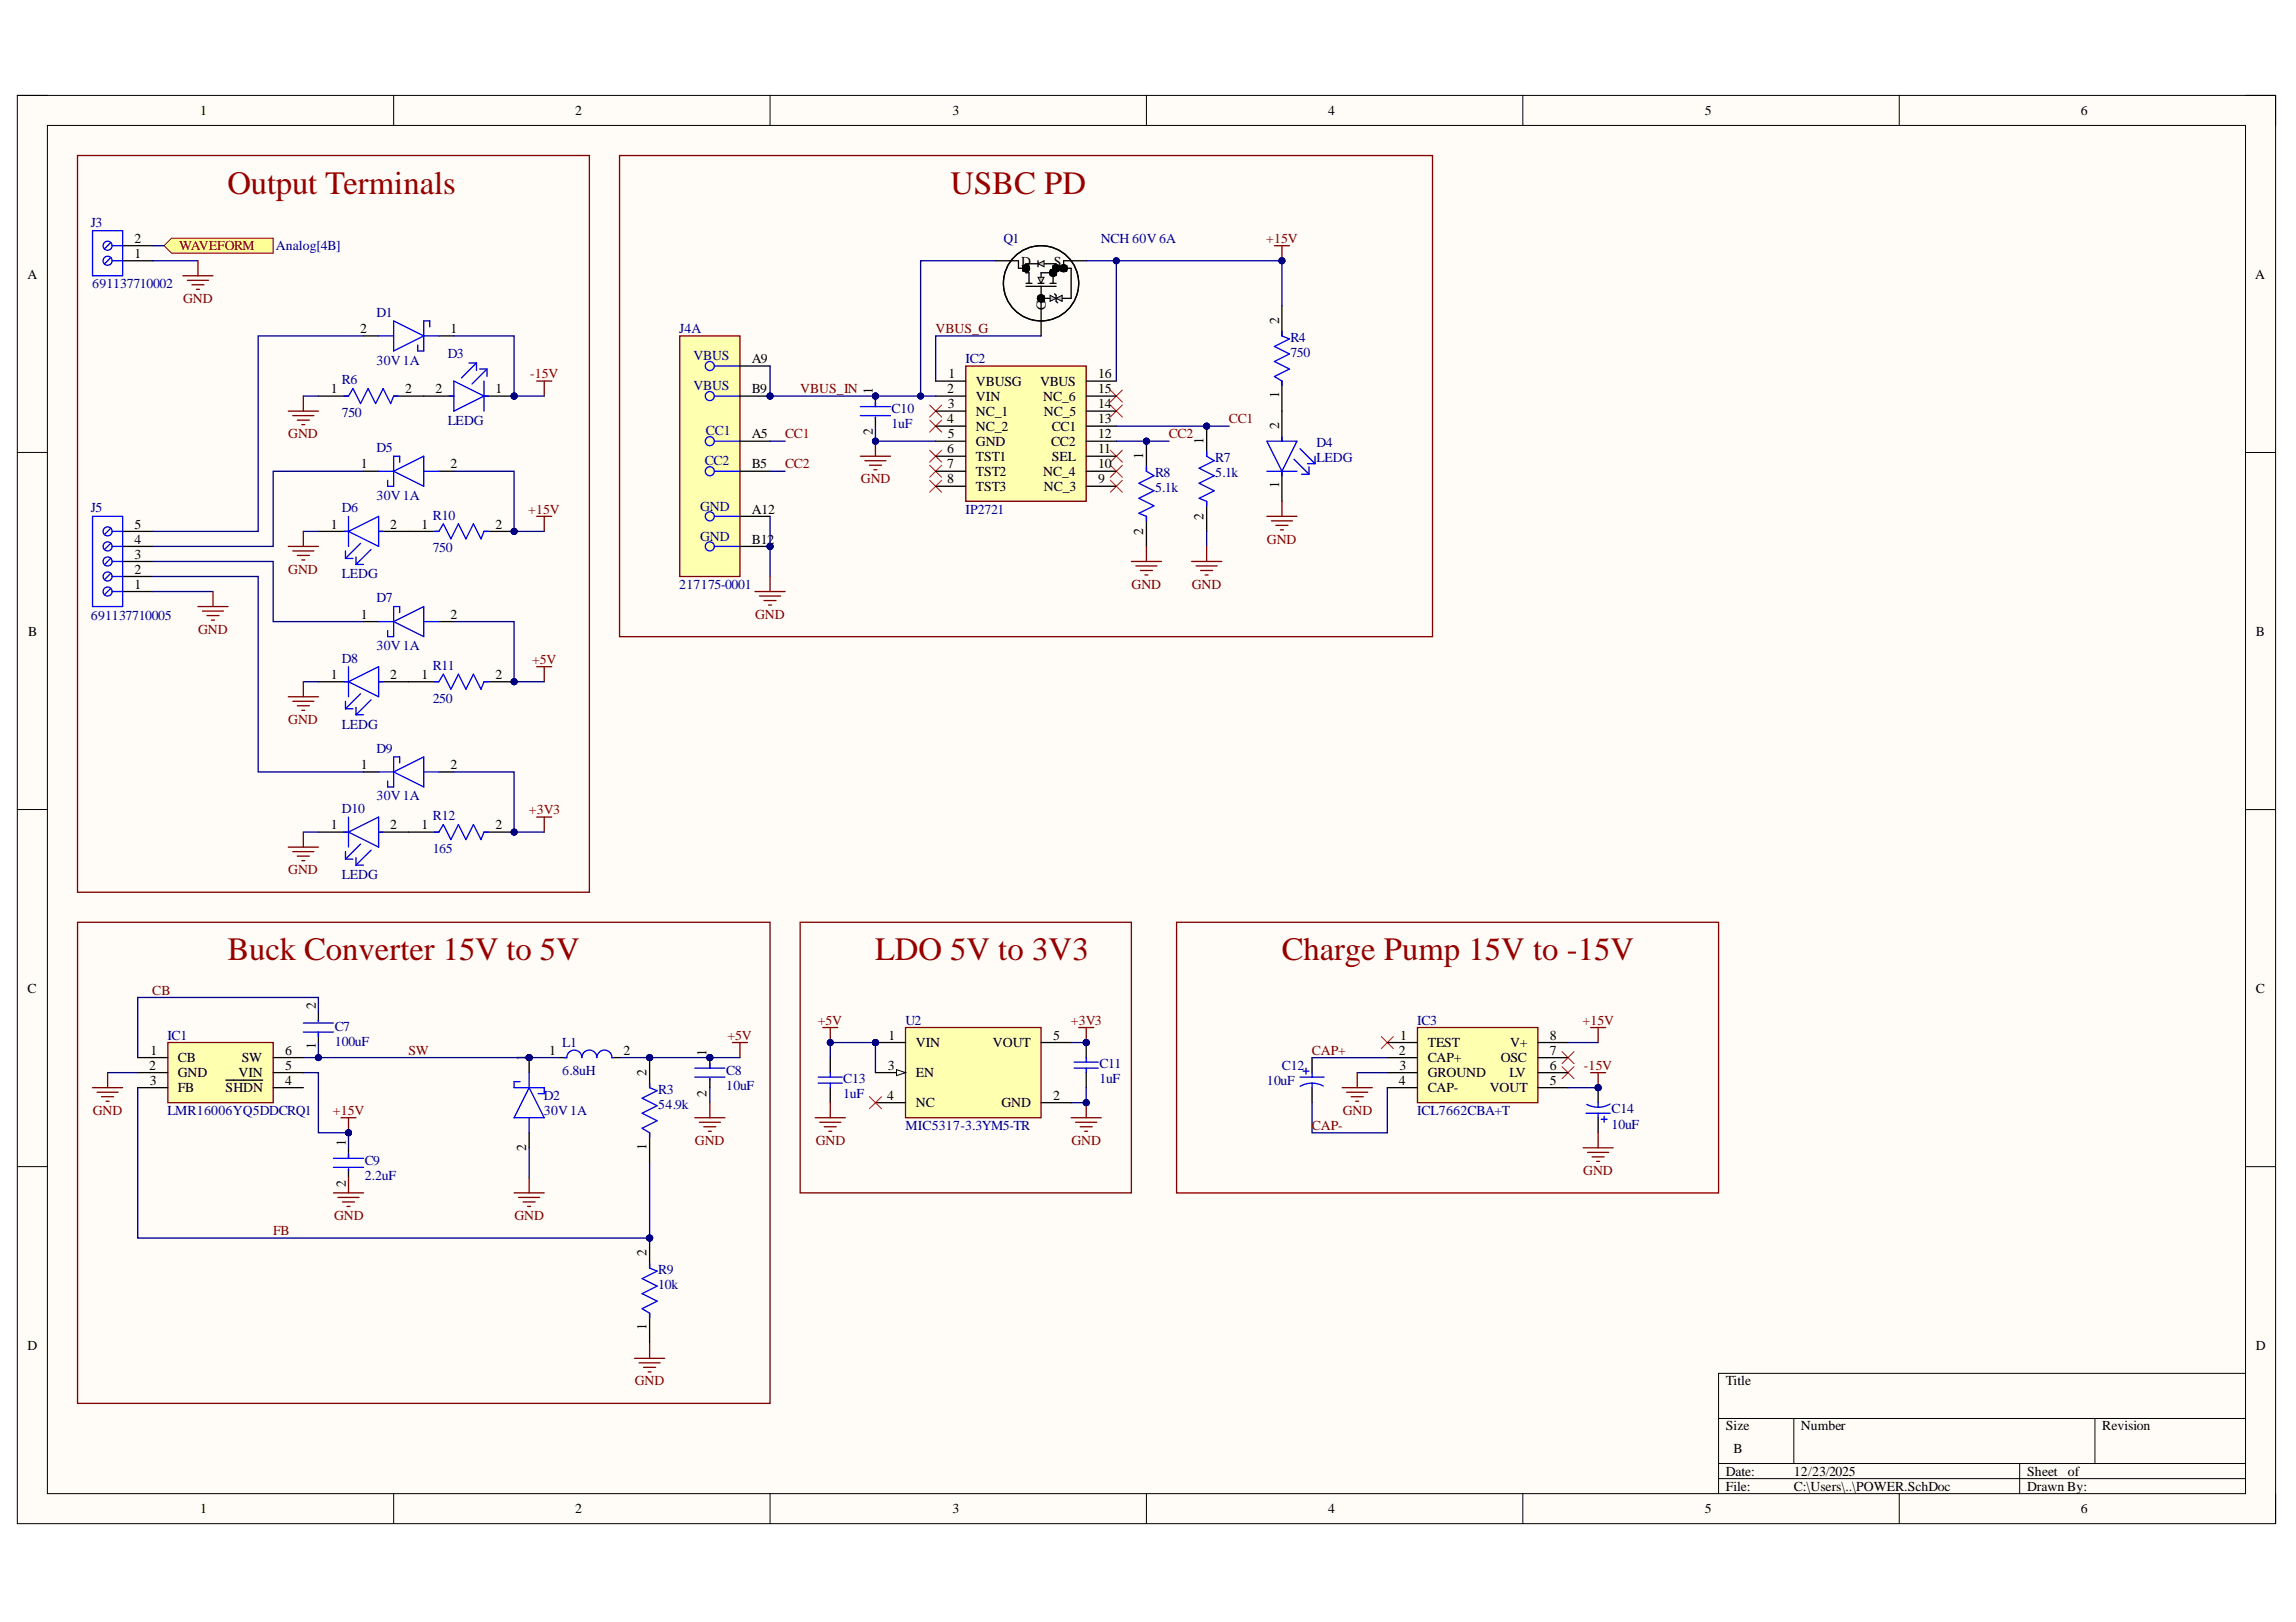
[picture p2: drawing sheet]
<svg xmlns="http://www.w3.org/2000/svg" width="297mm" height="210mm" viewBox="0 0 297 210" stroke-linecap="round" stroke-linejoin="round" font-family="sans-serif">
<defs><g id="words">
<g font-size="4.2" fill="#980000">
<text x="29.4" y="25.1">Output Terminals</text>
<text x="123" y="25.1">USBC PD</text>
<text x="29.4" y="124.3">Buck Converter 15V to 5V</text>
<text x="113.2" y="124.3">LDO 5V to 3V3</text>
<text x="165.8" y="124.3">Charge Pump 15V to -15V</text>
</g>
<g font-size="1.8">
<text x="25.9" y="14.9">1</text>
<text x="74.4" y="14.9">2</text>
<text x="123.2" y="14.9">3</text>
<text x="171.8" y="14.9">4</text>
<text x="220.6" y="14.9">5</text>
<text x="269.2" y="14.9">6</text>
<text x="17.4" y="33.4">1</text>
<text x="17.4" y="31.4">2</text>
<text x="132.1" y="34.4">D</text>
<text x="136.3" y="34.4">S</text>
<text x="3.6" y="36.1">A</text>
<text x="135.3" y="40.1" transform="rotate(-90 135.3 40.1)">G</text>
<text x="165.5" y="41.9" transform="rotate(-90 165.5 41.9)">2</text>
<text x="291.8" y="36.1">A</text>
<text x="46.6" y="43.1">2</text>
<text x="58.3" y="43.1">1</text>
<text x="97.3" y="47">A9</text>
<text x="42.8" y="50.9">1</text>
<text x="52.4" y="50.9">2</text>
<text x="56.3" y="50.9">2</text>
<text x="64.1" y="50.9">1</text>
<text x="97.3" y="50.9">B9</text>
<text x="112.9" y="51" transform="rotate(-90 112.9 51)">1</text>
<text x="122.5" y="50.9">2</text>
<text x="122.6" y="52.8">3</text>
<text x="122.7" y="48.9">1</text>
<text x="126.3" y="49.9">VBUSG</text>
<text x="126.3" y="51.9">VIN</text>
<text x="126.3" y="53.8">NC_1</text>
<text x="134.6" y="49.9">VBUS</text>
<text x="135" y="51.9">NC_6</text>
<text x="135.1" y="53.8">NC_5</text>
<text x="142.1" y="48.9">16</text>
<text x="142.1" y="50.9">15</text>
<text x="142.1" y="52.8">14</text>
<text x="165.5" y="51.5" transform="rotate(-90 165.5 51.5)">1</text>
<text x="97.3" y="56.7">A5</text>
<text x="112.9" y="56.4" transform="rotate(-90 112.9 56.4)">2</text>
<text x="122.5" y="54.7">4</text>
<text x="122.5" y="58.6">6</text>
<text x="122.6" y="56.7">5</text>
<text x="126.3" y="55.8">NC_2</text>
<text x="126.3" y="57.7">GND</text>
<text x="126.3" y="59.6">TST1</text>
<text x="136" y="57.7">CC2</text>
<text x="136.1" y="55.8">CC1</text>
<text x="136.1" y="59.6">SEL</text>
<text x="142.1" y="54.7">13</text>
<text x="142.1" y="56.7">12</text>
<text x="142.1" y="58.6">11</text>
<text x="147.9" y="59.4" transform="rotate(-90 147.9 59.4)">1</text>
<text x="155.7" y="57.4" transform="rotate(-90 155.7 57.4)">1</text>
<text x="165.5" y="55.5" transform="rotate(-90 165.5 55.5)">2</text>
<text x="46.7" y="60.6">1</text>
<text x="58.3" y="60.6">2</text>
<text x="97.3" y="60.6">B5</text>
<text x="122.5" y="60.6">7</text>
<text x="122.5" y="62.5">8</text>
<text x="126.3" y="61.6">TST2</text>
<text x="126.3" y="63.5">TST3</text>
<text x="135" y="61.6">NC_4</text>
<text x="135.1" y="63.5">NC_3</text>
<text x="142.1" y="60.6">10</text>
<text x="142.1" y="62.5">9</text>
<text x="165.5" y="63.2" transform="rotate(-90 165.5 63.2)">1</text>
<text x="17.4" y="70.4">4</text>
<text x="17.4" y="68.4">5</text>
<text x="42.8" y="68.4">1</text>
<text x="50.5" y="68.4">2</text>
<text x="54.5" y="68.4">1</text>
<text x="64.1" y="68.4">2</text>
<text x="97.3" y="66.5">A12</text>
<text x="97.3" y="70.4">B12</text>
<text x="147.9" y="69.2" transform="rotate(-90 147.9 69.2)">2</text>
<text x="155.7" y="67.2" transform="rotate(-90 155.7 67.2)">2</text>
<text x="17.4" y="76.2">1</text>
<text x="17.4" y="74.3">2</text>
<text x="17.4" y="72.3">3</text>
<text x="3.6" y="82.3">B</text>
<text x="46.7" y="80.1">1</text>
<text x="58.3" y="80.1">2</text>
<text x="291.9" y="82.3">B</text>
<text x="42.8" y="87.9">1</text>
<text x="50.5" y="87.9">2</text>
<text x="54.5" y="87.9">1</text>
<text x="64.1" y="87.9">2</text>
<text x="46.7" y="99.5">1</text>
<text x="58.3" y="99.5">2</text>
<text x="42.8" y="107.3">1</text>
<text x="50.5" y="107.3">2</text>
<text x="54.5" y="107.3">1</text>
<text x="64.1" y="107.3">2</text>
<text x="3.6" y="128.5">C</text>
<text x="40.8" y="130.6" transform="rotate(-90 40.8 130.6)">2</text>
<text x="291.9" y="128.5">C</text>
<text x="19.5" y="136.5">1</text>
<text x="23" y="137.5">CB</text>
<text x="31.3" y="137.5">SW</text>
<text x="36.9" y="136.5">6</text>
<text x="40.8" y="135.8" transform="rotate(-90 40.8 135.8)">1</text>
<text x="68.1" y="137.3" transform="rotate(-90 68.1 137.3)">1</text>
<text x="71" y="136.5">1</text>
<text x="80.7" y="136.5">2</text>
<text x="91.4" y="136.7" transform="rotate(-90 91.4 136.7)">1</text>
<text x="114.9" y="134.6">1</text>
<text x="118.5" y="135.5">VIN</text>
<text x="128.5" y="135.5">VOUT</text>
<text x="136.2" y="134.6">5</text>
<text x="181" y="136.5">2</text>
<text x="181.1" y="134.6">1</text>
<text x="184.7" y="135.5">TEST</text>
<text x="184.7" y="137.5">CAP+</text>
<text x="194.2" y="137.5">OSC</text>
<text x="195.4" y="135.5">V+</text>
<text x="200.5" y="134.6">8</text>
<text x="200.5" y="136.5">7</text>
<text x="19.3" y="138.5">2</text>
<text x="19.4" y="140.4">3</text>
<text x="23" y="139.4">GND</text>
<text x="23" y="141.3">FB</text>
<text x="29.2" y="141.3">SHDN</text>
<text x="30.9" y="139.4">VIN</text>
<text x="36.9" y="138.5">5</text>
<text x="36.9" y="140.4">4</text>
<text x="83.6" y="139.2" transform="rotate(-90 83.6 139.2)">2</text>
<text x="91.4" y="141.9" transform="rotate(-90 91.4 141.9)">2</text>
<text x="114.8" y="142.4">4</text>
<text x="114.8" y="138.5">3</text>
<text x="118.5" y="139.4">EN</text>
<text x="118.5" y="143.3">NC</text>
<text x="129.6" y="143.3">GND</text>
<text x="136.2" y="142.4">2</text>
<text x="181" y="140.4">4</text>
<text x="181.1" y="138.5">3</text>
<text x="184.7" y="139.4">GROUND</text>
<text x="184.7" y="141.3">CAP-</text>
<text x="192.7" y="141.3">VOUT</text>
<text x="195.3" y="139.4">LV</text>
<text x="200.5" y="138.5">6</text>
<text x="200.5" y="140.4">5</text>
<text x="44.7" y="148.3" transform="rotate(-90 44.7 148.3)">1</text>
<text x="68.1" y="148.9" transform="rotate(-90 68.1 148.9)">2</text>
<text x="83.6" y="148.8" transform="rotate(-90 83.6 148.8)">1</text>
<text x="44.7" y="153.6" transform="rotate(-90 44.7 153.6)">2</text>
<text x="83.6" y="162.5" transform="rotate(-90 83.6 162.5)">2</text>
<text x="83.6" y="172.2" transform="rotate(-90 83.6 172.2)">1</text>
<text x="3.6" y="174.7">D</text>
<text x="223.3" y="179.3">Title</text>
<text x="291.9" y="174.7">D</text>
<text x="223.3" y="185.1">Size</text>
<text x="233" y="185.1">Number</text>
<text x="272" y="185.1">Revision</text>
<text x="223.3" y="191">Date:</text>
<text x="224.3" y="188.1">B</text>
<text x="232.1" y="191">12/23/2025</text>
<text x="262.3" y="191">Sheet</text>
<text x="267.5" y="191">of</text>
<text x="25.9" y="195.8">1</text>
<text x="74.4" y="195.8">2</text>
<text x="123.2" y="195.8">3</text>
<text x="171.8" y="195.8">4</text>
<text x="220.6" y="195.8">5</text>
<text x="223.3" y="193">File:</text>
<text x="232.1" y="193">C:\Users\..\POWER.SchDoc</text>
<text x="262.3" y="193">Drawn By:</text>
<text x="269.2" y="195.8">6</text>
</g>
<g font-size="1.8" fill="#000080">
<text x="11.8" y="29.3">J3</text>
<text x="35.7" y="32.4">Analog[4B]</text>
<text x="129.8" y="31.4">Q1</text>
<text x="142.4" y="31.4">NCH 60V 6A</text>
<text x="11.9" y="37.3">691137710002</text>
<text x="48.7" y="41">D1</text>
<text x="48.7" y="47.2">30V1A</text>
<text x="57.9" y="46.4">D3</text>
<text x="87.9" y="43.1">J4A</text>
<text x="89.7" y="46.6">VBUS</text>
<text x="124.9" y="47">IC2</text>
<text x="166.9" y="44.3">R4</text>
<text x="166.9" y="46.2">750</text>
<text x="44.2" y="49.7">R6</text>
<text x="44.2" y="54">750</text>
<text x="89.7" y="50.5">VBUS</text>
<text x="115.4" y="53.4">C10</text>
<text x="48.7" y="58.5">D5</text>
<text x="57.9" y="55">LEDG</text>
<text x="91.3" y="56.4">CC1</text>
<text x="115.4" y="55.3">1uF</text>
<text x="157.2" y="59.8">R7</text>
<text x="170.3" y="57.9">D4</text>
<text x="170.3" y="59.8">LEDG</text>
<text x="48.7" y="64.7">30V1A</text>
<text x="91.2" y="60.2">CC2</text>
<text x="149.4" y="61.8">R8</text>
<text x="149.4" y="63.7">5.1k</text>
<text x="157.2" y="61.8">5.1k</text>
<text x="11.8" y="66.2">J5</text>
<text x="44.2" y="66.2">D6</text>
<text x="56" y="67.2">R10</text>
<text x="56" y="71.5">750</text>
<text x="90.6" y="66.1">GND</text>
<text x="90.6" y="70">GND</text>
<text x="124.9" y="66.5">IP2721</text>
<text x="44.2" y="74.9">LEDG</text>
<text x="48.7" y="77.9">D7</text>
<text x="87.9" y="76.2">217175-0001</text>
<text x="11.8" y="80.3">691137710005</text>
<text x="44.2" y="85.7">D8</text>
<text x="48.7" y="84.1">30V1A</text>
<text x="56" y="86.7">R11</text>
<text x="44.2" y="94.3">LEDG</text>
<text x="56" y="91">250</text>
<text x="48.7" y="97.4">D9</text>
<text x="44.2" y="105.2">D10</text>
<text x="48.7" y="103.6">30V1A</text>
<text x="56" y="106.1">R12</text>
<text x="44.2" y="113.7">LEDG</text>
<text x="56" y="110.4">165</text>
<text x="21.6" y="134.6">IC1</text>
<text x="43.3" y="133.4">C7</text>
<text x="43.3" y="135.3">100uF</text>
<text x="72.7" y="135.5">L1</text>
<text x="117.1" y="132.6">U2</text>
<text x="183.3" y="132.6">IC3</text>
<text x="70.4" y="142.4">D2</text>
<text x="72.7" y="139.1">6.8uH</text>
<text x="85.2" y="141.6">R3</text>
<text x="85.2" y="143.5">54.9k</text>
<text x="94" y="139.1">C8</text>
<text x="94" y="141">10uF</text>
<text x="109.1" y="140.2">C13</text>
<text x="109.1" y="142.1">1uF</text>
<text x="142.2" y="138.2">C11</text>
<text x="142.2" y="140.2">1uF</text>
<text x="163.9" y="140.4">10uF</text>
<text x="165.8" y="138.5">C12</text>
<text x="21.6" y="144.3">LMR16006YQ5DDCRQ1</text>
<text x="70.4" y="144.3">30V1A</text>
<text x="117.1" y="146.2">MIC5317-3.3YM5-TR</text>
<text x="183.3" y="144.3">ICL7662CBA+T</text>
<text x="208.5" y="144">C14</text>
<text x="208.5" y="146.1">10uF</text>
<text x="47.2" y="150.7">C9</text>
<text x="47.2" y="152.7">2.2uF</text>
<text x="85.2" y="164.9">R9</text>
<text x="85.2" y="166.8">10k</text>
</g>
<g font-size="1.8" fill="#800000">
<text x="23.2" y="32.4">WAVEFORM</text>
<text x="163.8" y="31.4">+15V</text>
<text x="23.7" y="39.2">GND</text>
<text x="121" y="43.1">VBUS_G</text>
<text x="68.6" y="48.9">-15V</text>
<text x="103.5" y="50.9">VBUS_IN</text>
<text x="37.3" y="56.7">GND</text>
<text x="101.6" y="56.7">CC1</text>
<text x="151.2" y="56.7">CC2</text>
<text x="159" y="54.7">CC1</text>
<text x="101.6" y="60.6">CC2</text>
<text x="111.4" y="62.5">GND</text>
<text x="68.3" y="66.5">+15V</text>
<text x="163.9" y="70.4">GND</text>
<text x="37.3" y="74.3">GND</text>
<text x="146.4" y="76.2">GND</text>
<text x="154.2" y="76.2">GND</text>
<text x="25.6" y="82">GND</text>
<text x="97.7" y="80.1">GND</text>
<text x="68.8" y="85.9">+5V</text>
<text x="37.3" y="93.7">GND</text>
<text x="68.4" y="105.3">+3V3</text>
<text x="37.3" y="113.1">GND</text>
<text x="19.7" y="128.7">CB</text>
<text x="52.9" y="136.5">SW</text>
<text x="94.1" y="134.6">+5V</text>
<text x="105.8" y="132.6">+5V</text>
<text x="138.5" y="132.6">+3V3</text>
<text x="169.7" y="136.5">CAP+</text>
<text x="204.7" y="132.6">+15V</text>
<text x="204.9" y="138.5">-15V</text>
<text x="12" y="144.3">GND</text>
<text x="43" y="144.3">+15V</text>
<text x="89.9" y="148.2">GND</text>
<text x="105.5" y="148.2">GND</text>
<text x="138.6" y="148.2">GND</text>
<text x="169.7" y="146.2">CAP-</text>
<text x="173.7" y="144.3">GND</text>
<text x="204.8" y="152.1">GND</text>
<text x="35.4" y="159.8">FB</text>
<text x="43.2" y="157.9">GND</text>
<text x="66.6" y="157.9">GND</text>
<text x="82.1" y="179.3">GND</text>
</g>
</g></defs>
<path d="M2.2 12.3h292.2v184.9h-292.2z" fill-rule="evenodd" fill="#fffcf8"/>
<path d="M2.2 12.3h292.2v184.9h-292.2z" fill="none" stroke="#000" stroke-width=".13"/>
<path d="M6.1 16.2h284.4v177.1h-284.4z" fill-rule="evenodd" fill="#fffcf8"/>
<g fill="none" stroke="#000" stroke-width=".13">
<path d="M2.2 12.3h3.9M6.1 16.2h284.4v177.1h-284.4zM50.9 12.3v3.9M99.6 12.3v3.9M148.3 12.3v3.9M197 12.3v3.9M245.7 12.3v3.9M290.5 12.3h3.9v3.9M2.2 58.6h3.9M290.5 58.6h3.9M2.2 104.8h3.9M290.5 104.8h3.9"/>
<path d="M2.2 151h3.9M290.5 151h3.9M290.5 177.7h-68.2v15.6M50.9 193.3v3.9M99.6 193.3v3.9M148.3 193.3v3.9M197 193.3v3.9M222.3 183.6h68.2M222.3 189.4h68.2M222.3 191.3h68.2M232.1 183.6v5.8M245.7 193.3v3.9"/>
<path d="M261.3 189.4v3.9M271 183.6v5.8M294.4 193.3v3.9"/>
</g>
<path d="M205.8 138.8h1.9M206.8 138.8v2" fill="none" stroke="#800000" stroke-width=".17"/>
<circle cx="206.8" cy="140.8" r=".39" fill="#000080"/>
<circle cx="206.8" cy="140.8" r=".39" fill="none" stroke="#000080" stroke-width=".13"/>
<path d="M205.8 133h1.9M206.8 133v1.9" fill="none" stroke="#800000" stroke-width=".17"/>
<path d="M15.9 33.7h3.9M15.9 31.8h3.9" fill="none" stroke="#000" stroke-width=".17"/>
<g fill="none" stroke="#00f" stroke-width=".17">
<path d="M12 29.9h3.9v5.8h-3.9zM14.3 33.3l-.8 .9M14.3 31.4l-.8 .8M14.5 33.7h1.4M14.5 31.8h1.4"/>
<circle cx="13.9" cy="33.7" r=".58"/>
<circle cx="13.9" cy="31.8" r=".59"/>
</g>
<path d="M21.2 31.8l1-1h13.1v2h-13.1z" fill-rule="evenodd" fill="#ffff80"/>
<path d="M21.2 31.8l1-1h13.1v2h-13.1z" fill="none" stroke="#800000" stroke-width=".13"/>
<path d="M164.9 31.8h1.9M165.8 31.8v1.9" fill="none" stroke="#800000" stroke-width=".17"/>
<circle cx="165.8" cy="33.7" r=".39" fill="#000080"/>
<circle cx="165.8" cy="33.7" r=".39" fill="none" stroke="#000080" stroke-width=".13"/>
<g fill="none" stroke="#f00" stroke-width=".13">
<path d="M120.3 52.4l1.5 1.6M120.3 54.4l1.5 1.5M120.3 58.3l1.5 1.5M121.8 52.4l-1.5 1.6M121.8 54.4l-1.5 1.5M121.8 58.3l-1.5 1.5M143.6 58.3l1.6 1.5M143.6 52.4l1.6 1.6M143.6 50.5l1.6 1.5M145.2 58.3l-1.6 1.5M145.2 52.4l-1.6 1.6M145.2 50.5l-1.6 1.5"/>
<path d="M120.3 60.2l1.5 1.6M120.3 62.2l1.5 1.5M121.8 60.2l-1.5 1.6M121.8 62.2l-1.5 1.5M143.6 62.2l1.6 1.5M143.6 60.2l1.6 1.6M145.2 62.2l-1.6 1.5M145.2 60.2l-1.6 1.6"/>
</g>
<path d="M165.8 39.6v3.9M165.8 49.3v3.9" fill="none" stroke="#000" stroke-width=".17"/>
<path d="M165.8 42.9v.6l1 .4-1.9 .9 1.9 1-1.9 1 1.9 1-1.9 .9 .9 .6v.6" fill="none" stroke="#00f" stroke-width=".17"/>
<circle cx="99.6" cy="51.3" r=".39" fill="#000080"/>
<circle cx="99.6" cy="51.3" r=".39" fill="none" stroke="#000080" stroke-width=".13"/>
<circle cx="99.6" cy="70.7" r=".39" fill="#000080"/>
<circle cx="99.6" cy="70.7" r=".39" fill="none" stroke="#000080" stroke-width=".13"/>
<path d="M87.9 43.5h7.8v31.1h-7.8z" fill-rule="evenodd" fill="#ffffb0"/>
<path d="M87.9 43.5h7.8v31.1h-7.8z" fill="none" stroke="#800000" stroke-width=".17"/>
<g fill="none" stroke="#00f" stroke-width=".17">
<path d="M92.4 57.1h3.3M92.4 47.4h3.3M92.4 51.3h3.3M92.4 66.8h3.3M92.4 61h3.3M92.4 70.7h3.3"/>
<circle cx="91.8" cy="57.1" r=".58"/>
<circle cx="91.8" cy="51.3" r=".59"/>
<circle cx="91.8" cy="47.4" r=".59"/>
<circle cx="91.8" cy="61" r=".58"/>
<circle cx="91.8" cy="70.7" r=".59"/>
<circle cx="91.8" cy="66.8" r=".59"/>
</g>
<path d="M95.7 57.1h3.9M95.7 47.4h3.9M95.7 51.3h3.9M95.7 66.8h3.9M95.7 61h3.9" fill="none" stroke="#000" stroke-width=".17"/>
<circle cx="99.6" cy="51.3" r=".39" fill="#000080"/>
<circle cx="99.6" cy="51.3" r=".39" fill="none" stroke="#000080" stroke-width=".13"/>
<path d="M95.7 70.7h3.9" fill="none" stroke="#000" stroke-width=".17"/>
<circle cx="99.6" cy="70.7" r=".39" fill="#000080"/>
<circle cx="99.6" cy="70.7" r=".39" fill="none" stroke="#000080" stroke-width=".13"/>
<path d="M15.9 76.6h3.9M15.9 74.6h3.9M15.9 72.7h3.9M15.9 70.7h3.9M15.9 68.8h3.9" fill="none" stroke="#000" stroke-width=".17"/>
<g fill="none" stroke="#00f" stroke-width=".17">
<path d="M12 66.8h3.9v11.7h-3.9zM14.3 76.1l-.8 .9M14.3 74.2l-.8 .8M14.3 72.2l-.8 .9M14.3 70.3l-.8 .8M14.3 68.4l-.8 .8M14.5 76.6h1.4M14.5 74.6h1.4M14.5 72.7h1.4M14.5 70.7h1.4M14.5 68.8h1.4"/>
<circle cx="13.9" cy="72.7" r=".58"/>
<circle cx="13.9" cy="76.5" r=".58"/>
<circle cx="13.9" cy="68.8" r=".58"/>
<circle cx="13.9" cy="74.6" r=".59"/>
<circle cx="13.9" cy="70.7" r=".59"/>
</g>
<circle cx="113.3" cy="51.3" r=".39" fill="#000080"/>
<circle cx="113.3" cy="51.3" r=".39" fill="none" stroke="#000080" stroke-width=".13"/>
<path d="M113.3 51.3v1.3" fill="none" stroke="#000" stroke-width=".17"/>
<circle cx="113.3" cy="51.3" r=".39" fill="#000080"/>
<circle cx="113.3" cy="51.3" r=".39" fill="none" stroke="#000080" stroke-width=".13"/>
<path d="M113.3 54v1.1M165.8 53.2v3.9M165.8 61v3.9" fill="none" stroke="#000" stroke-width=".17"/>
<g fill="none" stroke="#00f" stroke-width=".17">
<path d="M111.3 52.6h3.9M111.3 53.8h3.9M113.3 52v.6M113.3 54v.2M163.9 57.1h3.9l-2 3.9zM165.8 56.5v.6M167.4 59.4l2 2M168.2 58.1l1.9 1.9M170.1 59v1M163.9 61h3.9M165.8 61v.6M168.4 61.4h1"/>
<path d="M169.2 60h.9M169.4 60.4v1"/>
</g>
<path d="M178.7 134.1l1.6 1.6M180.3 134.1l-1.6 1.6M202.1 136.1l1.5 1.5M202.1 138l1.5 1.6M203.6 136.1l-1.5 1.5M203.6 138l-1.5 1.6" fill="none" stroke="#f00" stroke-width=".13"/>
<circle cx="66.5" cy="51.3" r=".39" fill="#000080"/>
<circle cx="66.5" cy="51.3" r=".39" fill="none" stroke="#000080" stroke-width=".13"/>
<path d="M54.8 51.3h3.9M62.6 51.3h3.9" fill="none" stroke="#000" stroke-width=".17"/>
<circle cx="66.5" cy="51.3" r=".39" fill="#000080"/>
<circle cx="66.5" cy="51.3" r=".39" fill="none" stroke="#000080" stroke-width=".13"/>
<g fill="none" stroke="#00f" stroke-width=".17">
<path d="M44.5 51.3h.6l.6-1 .9 1.9 1-1.9 1 1.9 1-1.9 .9 1.9 .4-.9h.6M49 43.5h1.9M50.9 41.5l3.9 2-3.9 1.9zM51.7 59.8v-.8h-.8v3.9h-.7v-.7M54.8 43.5h2M55.6 42.3v-.8h-.8v3.9h-.8v-.8M58.1 51.3h.6M58.7 49.3l3.9 2-3.9 1.9zM60.7 47h.9M61.6 47l-1.9 1.9M61.6 47v.9M62 47.8h1"/>
<path d="M62.6 49.3v3.9M62.6 51.3h.6M63 47.8l-1.9 1.9M63 47.8v.9M44.5 68.8h.6M44.7 72.3h1M44.7 71.3v1M45.1 68.8l3.9-2v3.9zM45.1 66.8v3.9M46.1 73h.9M46.1 72.1v.9M46.6 70.3l-1.9 2"/>
<path d="M48 71.1l-1.9 1.9M49 68.8h.6M49 61h1.9M50.9 61l3.9-2v3.9zM51.7 79.3v-.8h-.8v3.9h-.7v-.8M54.8 61h2M44.5 88.2h.6M44.7 90.8v.9M44.7 91.7h1M45.1 88.2l3.9-1.9v3.9zM45.1 86.3v3.9M46.1 91.5v1"/>
<path d="M46.1 92.5h.9M46.6 89.8l-1.9 1.9M48 90.6l-1.9 1.9M49 88.2h.6M49 80.4h1.9M49 99.9h1.9M50.9 80.4l3.9-1.9v3.9zM50.9 99.9l3.9-1.9v3.8zM51.7 98.7v-.7h-.8v3.8h-.7v-.7M54.8 80.4h2M54.8 99.9h2M44.5 107.7h.6"/>
<path d="M44.7 110.2v1M44.7 111.2h1M45.1 107.7l3.9-2v3.9zM45.1 105.7v3.9M46.1 111v1M46.1 112h.9M46.6 109.2l-1.9 2M48 110l-1.9 2M49 107.7h.6"/>
</g>
<g fill="none" stroke="#000" stroke-width=".17">
<path d="M41.2 51.3h3.9M47 43.5h2M50.9 51.3h3.9M56.8 43.5h1.9M41.2 68.8h3.9M47 61h2M49 68.8h3.9M56.8 61h1.9M41.2 88.2h3.9M47 80.4h2M47 99.9h2M49 88.2h3.9"/>
<path d="M56.8 80.4h1.9M56.8 99.9h1.9M41.2 107.7h3.9M49 107.7h3.9"/>
</g>
<path d="M10 20.1h66.3v95.4h-66.3zM69.4 49.3h2M70.4 49.3v2M69.4 66.8h2M70.4 66.8v2M69.4 86.3h2M70.4 86.3v1.9M69.4 105.7h2M70.4 105.7v2" fill="none" stroke="#800000" stroke-width=".17"/>
<circle cx="66.5" cy="68.8" r=".39" fill="#000080"/>
<circle cx="66.5" cy="68.8" r=".39" fill="none" stroke="#000080" stroke-width=".13"/>
<path d="M52.9 68.8h3.9M62.6 68.8h3.9" fill="none" stroke="#000" stroke-width=".17"/>
<circle cx="66.5" cy="68.8" r=".39" fill="#000080"/>
<circle cx="66.5" cy="68.8" r=".39" fill="none" stroke="#000080" stroke-width=".13"/>
<path d="M56.2 68.8h.6l.6-1 .9 1.9 1-1.9 1 1.9 1-1.9 .9 1.9 .4-.9h.6" fill="none" stroke="#00f" stroke-width=".17"/>
<circle cx="66.5" cy="107.7" r=".39" fill="#000080"/>
<circle cx="66.5" cy="107.7" r=".39" fill="none" stroke="#000080" stroke-width=".13"/>
<path d="M52.9 107.7h3.9M62.6 107.7h3.9" fill="none" stroke="#000" stroke-width=".17"/>
<circle cx="66.5" cy="107.7" r=".39" fill="#000080"/>
<circle cx="66.5" cy="107.7" r=".39" fill="none" stroke="#000080" stroke-width=".13"/>
<path d="M56.2 107.7h.6l.6-1 .9 2 1-2 1 2 1-2 .9 2 .4-1h.6" fill="none" stroke="#00f" stroke-width=".17"/>
<path d="M80.2 20.1h105.1v62.3h-105.1z" fill="none" stroke="#800000" stroke-width=".17"/>
<path d="M21.7 134.9h13.6v7.8h-13.6z" fill-rule="evenodd" fill="#ffffb0"/>
<path d="M21.7 134.9h13.6v7.8h-13.6z" fill="none" stroke="#800000" stroke-width=".17"/>
<path d="M17.8 136.9h3.9M17.8 138.8h3.9M29.2 139.8h4.8M35.3 136.9h3.9M35.3 138.8h3.9M17.8 140.8h3.9M35.3 140.8h3.9" fill="none" stroke="#000" stroke-width=".17"/>
<circle cx="113.3" cy="134.9" r=".39" fill="#000080"/>
<circle cx="113.3" cy="134.9" r=".39" fill="none" stroke="#000080" stroke-width=".13"/>
<path d="M117.2 133h17.5v11.6h-17.5z" fill-rule="evenodd" fill="#ffffb0"/>
<path d="M117.2 133h17.5v11.6h-17.5z" fill="none" stroke="#800000" stroke-width=".17"/>
<path d="M113.3 134.9h3.9" fill="none" stroke="#000" stroke-width=".17"/>
<circle cx="113.3" cy="134.9" r=".39" fill="#000080"/>
<circle cx="113.3" cy="134.9" r=".39" fill="none" stroke="#000080" stroke-width=".13"/>
<path d="M113.3 138.8h3.9" fill="none" stroke="#000" stroke-width=".17"/>
<path d="M116 138.4l1.2 .4-1.2 .4z" fill="#f8fcff"/>
<path d="M116 138.4l1.2 .4-1.2 .4z" fill="none" stroke="#000" stroke-width=".13"/>
<path d="M134.7 134.9h3.9M113.3 142.7h3.9M134.7 142.7h3.9" fill="none" stroke="#000" stroke-width=".17"/>
<circle cx="68.5" cy="136.9" r=".39" fill="#000080"/>
<circle cx="68.5" cy="136.9" r=".39" fill="none" stroke="#000080" stroke-width=".13"/>
<path d="M68.5 136.9v1.9" fill="none" stroke="#000" stroke-width=".17"/>
<circle cx="68.5" cy="136.9" r=".39" fill="#000080"/>
<circle cx="68.5" cy="136.9" r=".39" fill="none" stroke="#000080" stroke-width=".13"/>
<path d="M68.5 146.6v1.9" fill="none" stroke="#000" stroke-width=".17"/>
<path d="M67.3 140h-.8v.8h3.9v.7h-.8M68.5 138.8v2M68.5 140.8l1.9 3.8h-3.9zM68.5 144.6v2" fill="none" stroke="#00f" stroke-width=".17"/>
<path d="M44.1 144.6h2M45.1 144.6v2" fill="none" stroke="#800000" stroke-width=".17"/>
<circle cx="45.1" cy="146.6" r=".39" fill="#000080"/>
<circle cx="45.1" cy="146.6" r=".39" fill="none" stroke="#000080" stroke-width=".13"/>
<path d="M45.1 148.5v1.4M45.1 151.3v1.1" fill="none" stroke="#000" stroke-width=".17"/>
<path d="M43.1 149.9h3.9M43.1 151.1h3.9M45.1 149.3v.6M45.1 151.3v.2" fill="none" stroke="#00f" stroke-width=".17"/>
<circle cx="84" cy="160.2" r=".39" fill="#000080"/>
<circle cx="84" cy="160.2" r=".39" fill="none" stroke="#000080" stroke-width=".13"/>
<path d="M84 160.2v3.9M84 169.9v3.9" fill="none" stroke="#000" stroke-width=".17"/>
<circle cx="84" cy="160.2" r=".39" fill="#000080"/>
<circle cx="84" cy="160.2" r=".39" fill="none" stroke="#000080" stroke-width=".13"/>
<path d="M39.2 133.6h3.9M39.2 132.4h3.9M41.2 132v.2M41.2 133.6v.5M84 163.5v.6l1 .4-1.9 1 1.9 .9-1.9 1 1.9 1-1.9 1 .9 .5v.6" fill="none" stroke="#00f" stroke-width=".17"/>
<path d="M41.2 131v1.2M41.2 133.6v1.3" fill="none" stroke="#000" stroke-width=".17"/>
<circle cx="91.8" cy="136.9" r=".39" fill="#000080"/>
<circle cx="91.8" cy="136.9" r=".39" fill="none" stroke="#000080" stroke-width=".13"/>
<path d="M91.8 136.9v1.3" fill="none" stroke="#000" stroke-width=".17"/>
<circle cx="91.8" cy="136.9" r=".39" fill="#000080"/>
<circle cx="91.8" cy="136.9" r=".39" fill="none" stroke="#000080" stroke-width=".13"/>
<path d="M91.8 139.6v1.2" fill="none" stroke="#000" stroke-width=".17"/>
<path d="M89.9 138.2h3.9M89.9 139.4h3.9M91.8 137.6v.6M91.8 139.6v.2" fill="none" stroke="#00f" stroke-width=".17"/>
<path d="M94.8 134.9h1.9M95.7 134.9v2" fill="none" stroke="#800000" stroke-width=".17"/>
<circle cx="84" cy="136.9" r=".39" fill="#000080"/>
<circle cx="84" cy="136.9" r=".39" fill="none" stroke="#000080" stroke-width=".13"/>
<path d="M84 136.9v3.9M84 146.6v3.9" fill="none" stroke="#000" stroke-width=".17"/>
<circle cx="84" cy="136.9" r=".39" fill="#000080"/>
<circle cx="84" cy="136.9" r=".39" fill="none" stroke="#000080" stroke-width=".13"/>
<path d="M84 140.2v.6l1 .3-1.9 1 1.9 1-1.9 1 1.9 .9-1.9 1 .9 .6v.6" fill="none" stroke="#00f" stroke-width=".17"/>
<circle cx="140.5" cy="134.9" r=".39" fill="#000080"/>
<circle cx="140.5" cy="134.9" r=".39" fill="none" stroke="#000080" stroke-width=".13"/>
<path d="M140.5 134.9v2M140.5 138.8v2" fill="none" stroke="#000" stroke-width=".17"/>
<circle cx="140.5" cy="134.9" r=".39" fill="#000080"/>
<circle cx="140.5" cy="134.9" r=".39" fill="none" stroke="#000080" stroke-width=".13"/>
<path d="M139 137.5h3.1M139 138.2h3.1M140.5 136.9v.6M140.5 138.2v.6" fill="none" stroke="#00f" stroke-width=".17"/>
<path d="M139.6 133h1.9M140.5 133v1.9" fill="none" stroke="#800000" stroke-width=".17"/>
<circle cx="140.5" cy="134.9" r=".39" fill="#000080"/>
<circle cx="140.5" cy="134.9" r=".39" fill="none" stroke="#000080" stroke-width=".13"/>
<path d="M107.4 136.9v1.9M107.4 140.8v1.9" fill="none" stroke="#000" stroke-width=".17"/>
<path d="M105.9 139.4h3.1M107.4 138.8v.6M105.9 140.2h3.1M107.4 140.2v.6" fill="none" stroke="#00f" stroke-width=".17"/>
<path d="M112.5 141.9l1.5 1.6M114 141.9l-1.5 1.6" fill="none" stroke="#f00" stroke-width=".13"/>
<path d="M106.4 133h2M107.4 133v1.9" fill="none" stroke="#800000" stroke-width=".17"/>
<circle cx="107.4" cy="134.9" r=".39" fill="#000080"/>
<circle cx="107.4" cy="134.9" r=".39" fill="none" stroke="#000080" stroke-width=".13"/>
<path d="M10 119.4h89.6v62.2h-89.6zM103.5 119.4h42.9v35h-42.9zM152.2 119.4h70.1v35h-70.1z" fill="none" stroke="#800000" stroke-width=".17"/>
<path d="M124.9 47.4h15.6v17.5h-15.6z" fill-rule="evenodd" fill="#ffffb0"/>
<path d="M124.9 47.4h15.6v17.5h-15.6z" fill="none" stroke="#800000" stroke-width=".17"/>
<g fill="none" stroke="#000" stroke-width=".17">
<path d="M121 49.3h3.9M121 51.3h3.9M121 53.2h3.9M121 55.1h3.9M121 57.1h3.9M121 59h3.9M140.5 49.3h3.9M140.5 51.3h3.9M140.5 53.2h3.9M140.5 55.1h3.9M140.5 57.1h3.9M140.5 59h3.9"/>
<path d="M121 61h3.9M121 62.9h3.9M140.5 61h3.9M140.5 62.9h3.9"/>
</g>
<path d="M183.4 133h15.6v9.7h-15.6z" fill-rule="evenodd" fill="#ffffb0"/>
<path d="M183.4 133h15.6v9.7h-15.6z" fill="none" stroke="#800000" stroke-width=".17"/>
<g fill="none" stroke="#000" stroke-width=".17">
<path d="M128.8 33.7h3v1h.9M132.7 37.1h3.9M132.7 36.7h.8M134.3 36.7h.8M134.3 34.1h-1.6v1.2h.4v1.4M134.3 33.7v.8M134.7 37.1v6.4M134.7 38.6h1.2M135.1 34.1h1.5v1.2h-1.9v.6M135.9 36.7h.7M136.2 35.3v1.4M136.4 38l.2 .2v.8l.2 .2"/>
<path d="M136.6 34.7h2v3.9h-1.2M140.5 33.7h-2.9v1M179.5 134.9h3.9M179.5 136.9h3.9M179.5 138.8h3.9M199 134.9h3.9M199 136.9h3.9M199 138.8h3.9M179.5 140.8h3.9M199 140.8h3.9"/>
<circle cx="134.7" cy="36.7" r="4.9"/>
</g>
<path d="M132.7 34.7h.1M132.8 34.7h.1M134.7 38.6h.1M136.2 35.3h.1M136.3 35.3h.1M136.6 34.7h.1M137.6 34.7h.1" fill="none" stroke="#000" stroke-width="1"/>
<path d="M135.9 38.2l.7 .4-.7 .4z" fill="#c0c0c0"/>
<path d="M135.9 38.2l.7 .4-.7 .4z" fill="none" stroke="#000" stroke-width=".13"/>
<path d="M134.3 35.9h.8l-.4 .8z" fill="#c0c0c0"/>
<path d="M134.3 35.9h.8l-.4 .8z" fill="none" stroke="#000" stroke-width=".13"/>
<path d="M134.3 34.1l.8-.4v.8z" fill="#c0c0c0"/>
<path d="M134.3 34.1l.8-.4v.8z" fill="none" stroke="#000" stroke-width=".13"/>
<path d="M136.6 38.6l.8-.4v.8z" fill="#c0c0c0"/>
<path d="M136.6 38.6l.8-.4v.8z" fill="none" stroke="#000" stroke-width=".13"/>
<circle cx="156.1" cy="55.1" r=".39" fill="#000080"/>
<circle cx="156.1" cy="55.1" r=".39" fill="none" stroke="#000080" stroke-width=".13"/>
<path d="M156.1 55.1v3.9" fill="none" stroke="#000" stroke-width=".17"/>
<circle cx="156.1" cy="55.1" r=".39" fill="#000080"/>
<circle cx="156.1" cy="55.1" r=".39" fill="none" stroke="#000080" stroke-width=".13"/>
<path d="M156.1 64.9v3.9" fill="none" stroke="#000" stroke-width=".17"/>
<path d="M156.1 58.5v.5l1 .6-2 1 2 1-2 .9 2 1-2 1 1 .4v.6" fill="none" stroke="#00f" stroke-width=".17"/>
<circle cx="148.3" cy="57.1" r=".39" fill="#000080"/>
<circle cx="148.3" cy="57.1" r=".39" fill="none" stroke="#000080" stroke-width=".13"/>
<path d="M148.3 57.1v3.9" fill="none" stroke="#000" stroke-width=".17"/>
<circle cx="148.3" cy="57.1" r=".39" fill="#000080"/>
<circle cx="148.3" cy="57.1" r=".39" fill="none" stroke="#000080" stroke-width=".13"/>
<path d="M148.3 66.8v3.9M72.4 136.9h.9M79.2 136.9h.9M169.7 136.9v1.9M169.7 140.8v1.9" fill="none" stroke="#000" stroke-width=".17"/>
<path d="M148.3 60.4v.6l1 .6-2 .9 2 1-2 1 2 1-2 .9 1 .4v.6M72.9 136.9h.4a.98 .98 0 0 1 1-1 .98 .98 0 0 1 1 1 .97 .97 0 0 1 1-1 .97 .97 0 0 1 .9 1 .98 .98 0 0 1 1-1 .98 .98 0 0 1 1 1h.2M168.2 139.4h3.1M168.6 138.6h.8M169 138.2v.8M169.7 138.8v.6M169.7 140.2l.8 .1 .7 .2M169.7 140.2a3.1 3.1 0 0 0-1.5 .4M169.7 140.2v.6" fill="none" stroke="#00f" stroke-width=".17"/>
<circle cx="206.8" cy="140.8" r=".39" fill="#000080"/>
<circle cx="206.8" cy="140.8" r=".39" fill="none" stroke="#000080" stroke-width=".13"/>
<path d="M206.8 140.8v1.9M206.8 144.7v1.9" fill="none" stroke="#000" stroke-width=".17"/>
<circle cx="206.8" cy="140.8" r=".39" fill="#000080"/>
<circle cx="206.8" cy="140.8" r=".39" fill="none" stroke="#000080" stroke-width=".13"/>
<path d="M205.2 144.1h3.1M205.3 142.9l.7 .3 .8 .1M206.8 142.7v.6M206.8 144.1v.6M207.1 144.8h.8M207.5 144.5v.7M208.3 142.9a3.2 3.2 0 0 1-1.5 .4" fill="none" stroke="#00f" stroke-width=".17"/>
<path d="M19.8 76.6h7.8M175.6 138.8h3.9M202.9 134.9h3.9M202.9 140.8h3.9" fill="none" stroke="#000080" stroke-width=".17"/>
<circle cx="206.8" cy="140.8" r=".39" fill="#000080"/>
<circle cx="206.8" cy="140.8" r=".39" fill="none" stroke="#000080" stroke-width=".13"/>
<path d="M19.8 31.8h1.4M19.8 33.7h5.8M113.3 51.3h7.7" fill="none" stroke="#000080" stroke-width=".17"/>
<circle cx="119.1" cy="51.3" r=".39" fill="#000080"/>
<circle cx="119.1" cy="51.3" r=".39" fill="none" stroke="#000080" stroke-width=".13"/>
<circle cx="113.3" cy="51.3" r=".39" fill="#000080"/>
<circle cx="113.3" cy="51.3" r=".39" fill="none" stroke="#000080" stroke-width=".13"/>
<path d="M113.3 57.1h7.7" fill="none" stroke="#000080" stroke-width=".17"/>
<circle cx="113.3" cy="57.1" r=".39" fill="#000080"/>
<circle cx="113.3" cy="57.1" r=".39" fill="none" stroke="#000080" stroke-width=".13"/>
<path d="M144.4 57.1h6.8" fill="none" stroke="#000080" stroke-width=".17"/>
<circle cx="148.3" cy="57.1" r=".39" fill="#000080"/>
<circle cx="148.3" cy="57.1" r=".39" fill="none" stroke="#000080" stroke-width=".13"/>
<path d="M144.4 55.1h14.6" fill="none" stroke="#000080" stroke-width=".17"/>
<circle cx="156.1" cy="55.1" r=".39" fill="#000080"/>
<circle cx="156.1" cy="55.1" r=".39" fill="none" stroke="#000080" stroke-width=".13"/>
<path d="M99.6 70.7v3.9M156.1 68.8v1.9" fill="none" stroke="#000080" stroke-width=".17"/>
<circle cx="99.6" cy="70.7" r=".39" fill="#000080"/>
<circle cx="99.6" cy="70.7" r=".39" fill="none" stroke="#000080" stroke-width=".13"/>
<path d="M99.6 47.4v3.9h13.7M99.6 57.1h2M99.6 61h2" fill="none" stroke="#000080" stroke-width=".17"/>
<circle cx="99.6" cy="51.3" r=".39" fill="#000080"/>
<circle cx="99.6" cy="51.3" r=".39" fill="none" stroke="#000080" stroke-width=".13"/>
<circle cx="113.3" cy="51.3" r=".39" fill="#000080"/>
<circle cx="113.3" cy="51.3" r=".39" fill="none" stroke="#000080" stroke-width=".13"/>
<path d="M99.6 66.8v3.9" fill="none" stroke="#000080" stroke-width=".17"/>
<circle cx="99.6" cy="70.7" r=".39" fill="#000080"/>
<circle cx="99.6" cy="70.7" r=".39" fill="none" stroke="#000080" stroke-width=".13"/>
<path d="M113.3 55.1v2" fill="none" stroke="#000080" stroke-width=".17"/>
<circle cx="113.3" cy="57.1" r=".39" fill="#000080"/>
<circle cx="113.3" cy="57.1" r=".39" fill="none" stroke="#000080" stroke-width=".13"/>
<path d="M165.8 33.7v5.9" fill="none" stroke="#000080" stroke-width=".17"/>
<circle cx="165.8" cy="33.7" r=".39" fill="#000080"/>
<circle cx="165.8" cy="33.7" r=".39" fill="none" stroke="#000080" stroke-width=".13"/>
<path d="M39.2 51.3h2M58.7 43.5h7.8v7.8M39.2 68.8h2M39.2 88.2h2M39.2 107.7h2" fill="none" stroke="#000080" stroke-width=".17"/>
<circle cx="66.5" cy="51.3" r=".39" fill="#000080"/>
<circle cx="66.5" cy="51.3" r=".39" fill="none" stroke="#000080" stroke-width=".13"/>
<path d="M66.5 51.3h3.9" fill="none" stroke="#000080" stroke-width=".17"/>
<circle cx="66.5" cy="51.3" r=".39" fill="#000080"/>
<circle cx="66.5" cy="51.3" r=".39" fill="none" stroke="#000080" stroke-width=".13"/>
<path d="M47 43.5h-13.6v25.3h-13.6M19.8 72.7h15.5v7.7h11.7M19.8 74.6h13.6v25.3h13.6M47 61h-11.7v9.7h-15.5M58.7 99.9h7.8v7.8h3.9" fill="none" stroke="#000080" stroke-width=".17"/>
<circle cx="66.5" cy="107.7" r=".39" fill="#000080"/>
<circle cx="66.5" cy="107.7" r=".39" fill="none" stroke="#000080" stroke-width=".13"/>
<path d="M58.7 80.4h7.8v7.8h3.9" fill="none" stroke="#000080" stroke-width=".17"/>
<circle cx="66.5" cy="88.2" r=".39" fill="#000080"/>
<circle cx="66.5" cy="88.2" r=".39" fill="none" stroke="#000080" stroke-width=".13"/>
<path d="M58.7 61h7.8v7.8h3.9" fill="none" stroke="#000080" stroke-width=".17"/>
<circle cx="66.5" cy="68.8" r=".39" fill="#000080"/>
<circle cx="66.5" cy="68.8" r=".39" fill="none" stroke="#000080" stroke-width=".13"/>
<path d="M39.2 136.9h29.3" fill="none" stroke="#000080" stroke-width=".17"/>
<circle cx="41.2" cy="136.9" r=".39" fill="#000080"/>
<circle cx="41.2" cy="136.9" r=".39" fill="none" stroke="#000080" stroke-width=".13"/>
<circle cx="68.5" cy="136.9" r=".39" fill="#000080"/>
<circle cx="68.5" cy="136.9" r=".39" fill="none" stroke="#000080" stroke-width=".13"/>
<path d="M68.5 136.9h3.9" fill="none" stroke="#000080" stroke-width=".17"/>
<circle cx="68.5" cy="136.9" r=".39" fill="#000080"/>
<circle cx="68.5" cy="136.9" r=".39" fill="none" stroke="#000080" stroke-width=".13"/>
<path d="M80.1 136.9h11.7" fill="none" stroke="#000080" stroke-width=".17"/>
<circle cx="84" cy="136.9" r=".39" fill="#000080"/>
<circle cx="84" cy="136.9" r=".39" fill="none" stroke="#000080" stroke-width=".13"/>
<circle cx="91.8" cy="136.9" r=".39" fill="#000080"/>
<circle cx="91.8" cy="136.9" r=".39" fill="none" stroke="#000080" stroke-width=".13"/>
<path d="M17.8 140.8v19.4h66.2" fill="none" stroke="#000080" stroke-width=".17"/>
<circle cx="84" cy="160.2" r=".39" fill="#000080"/>
<circle cx="84" cy="160.2" r=".39" fill="none" stroke="#000080" stroke-width=".13"/>
<path d="M13.9 138.8h3.9M41.2 131v-1.9h-23.4v7.8M41.2 134.9v2" fill="none" stroke="#000080" stroke-width=".17"/>
<circle cx="41.2" cy="136.9" r=".39" fill="#000080"/>
<circle cx="41.2" cy="136.9" r=".39" fill="none" stroke="#000080" stroke-width=".13"/>
<path d="M91.8 136.9h3.9M91.8 140.8v1.9" fill="none" stroke="#000080" stroke-width=".17"/>
<circle cx="91.8" cy="136.9" r=".39" fill="#000080"/>
<circle cx="91.8" cy="136.9" r=".39" fill="none" stroke="#000080" stroke-width=".13"/>
<path d="M84 150.5v9.7" fill="none" stroke="#000080" stroke-width=".17"/>
<circle cx="84" cy="160.2" r=".39" fill="#000080"/>
<circle cx="84" cy="160.2" r=".39" fill="none" stroke="#000080" stroke-width=".13"/>
<path d="M68.5 148.5v3.9M138.6 142.7h1.9" fill="none" stroke="#000080" stroke-width=".17"/>
<circle cx="140.5" cy="142.7" r=".39" fill="#000080"/>
<circle cx="140.5" cy="142.7" r=".39" fill="none" stroke="#000080" stroke-width=".13"/>
<path d="M138.6 134.9h1.9" fill="none" stroke="#000080" stroke-width=".17"/>
<circle cx="140.5" cy="134.9" r=".39" fill="#000080"/>
<circle cx="140.5" cy="134.9" r=".39" fill="none" stroke="#000080" stroke-width=".13"/>
<path d="M140.5 140.8v1.9" fill="none" stroke="#000080" stroke-width=".17"/>
<circle cx="140.5" cy="142.7" r=".39" fill="#000080"/>
<circle cx="140.5" cy="142.7" r=".39" fill="none" stroke="#000080" stroke-width=".13"/>
<path d="M113.3 134.9h-5.9v2" fill="none" stroke="#000080" stroke-width=".17"/>
<circle cx="113.3" cy="134.9" r=".39" fill="#000080"/>
<circle cx="113.3" cy="134.9" r=".39" fill="none" stroke="#000080" stroke-width=".13"/>
<circle cx="107.4" cy="134.9" r=".39" fill="#000080"/>
<circle cx="107.4" cy="134.9" r=".39" fill="none" stroke="#000080" stroke-width=".13"/>
<path d="M113.3 134.9v3.9" fill="none" stroke="#000080" stroke-width=".17"/>
<circle cx="113.3" cy="134.9" r=".39" fill="#000080"/>
<circle cx="113.3" cy="134.9" r=".39" fill="none" stroke="#000080" stroke-width=".13"/>
<path d="M128.8 33.7h-9.7v17.6" fill="none" stroke="#000080" stroke-width=".17"/>
<circle cx="119.1" cy="51.3" r=".39" fill="#000080"/>
<circle cx="119.1" cy="51.3" r=".39" fill="none" stroke="#000080" stroke-width=".13"/>
<path d="M140.5 33.7h25.3M134.7 43.5h-13.7v5.8" fill="none" stroke="#000080" stroke-width=".17"/>
<circle cx="144.4" cy="33.7" r=".39" fill="#000080"/>
<circle cx="144.4" cy="33.7" r=".39" fill="none" stroke="#000080" stroke-width=".13"/>
<circle cx="165.8" cy="33.7" r=".39" fill="#000080"/>
<circle cx="165.8" cy="33.7" r=".39" fill="none" stroke="#000080" stroke-width=".13"/>
<path d="M144.4 33.7v15.6" fill="none" stroke="#000080" stroke-width=".17"/>
<circle cx="144.4" cy="33.7" r=".39" fill="#000080"/>
<circle cx="144.4" cy="33.7" r=".39" fill="none" stroke="#000080" stroke-width=".13"/>
<path d="M45.1 146.6v1.9" fill="none" stroke="#000080" stroke-width=".17"/>
<circle cx="45.1" cy="146.6" r=".39" fill="#000080"/>
<circle cx="45.1" cy="146.6" r=".39" fill="none" stroke="#000080" stroke-width=".13"/>
<path d="M39.2 138.8h2v7.8h3.9" fill="none" stroke="#000080" stroke-width=".17"/>
<circle cx="45.1" cy="146.6" r=".39" fill="#000080"/>
<circle cx="45.1" cy="146.6" r=".39" fill="none" stroke="#000080" stroke-width=".13"/>
<path d="M169.7 136.9h9.8M179.5 140.8v5.8h-9.8v-3.9" fill="none" stroke="#000080" stroke-width=".17"/>
<path d="M111.3 59h3.9M111.9 59.6h2.7M113.3 57.1v1.9M112.5 60.2h1.5M113.1 60.8h.4" fill="none" stroke="#800000" stroke-width=".17"/>
<circle cx="113.3" cy="57.1" r=".39" fill="#000080"/>
<circle cx="113.3" cy="57.1" r=".39" fill="none" stroke="#000080" stroke-width=".13"/>
<g fill="none" stroke="#800000" stroke-width=".17">
<path d="M23.7 35.7h3.9M24.2 36.3h2.8M24.8 36.9h1.6M25.4 37.4h.4M25.6 33.7v2M37.3 53.2h3.9M37.9 53.8h2.7M38.5 54.4h1.5M39 55h.4M39.2 51.3v1.9M25.6 78.5h3.9M26.2 79.1h2.7"/>
<path d="M26.8 79.7h1.5M27.6 76.6v1.9M37.3 70.7h3.9M37.9 71.3h2.7M38.5 71.9h1.5M39 72.5h.4M39.2 68.8v1.9M97.7 76.6h3.9M98.3 77.1h2.7M98.8 77.7h1.6M99.4 78.3h.4M99.6 74.6v2"/>
<path d="M146.4 72.7h3.9M147 73.2h2.7M147.5 73.8h1.6M148.1 74.4h.4M148.3 70.7v2M154.2 72.7h3.9M154.7 73.2h2.8M155.3 73.8h1.6M155.9 74.4h.4M156.1 70.7v2M163.9 66.8h3.9M164.5 67.4h2.7"/>
<path d="M165.1 68h1.5M165.7 68.6h.3M165.8 64.9v1.9M27.4 80.2h.3M37.3 90.2h3.9M37.9 90.8h2.7M38.5 91.3h1.5M39 91.9h.4M39.2 88.2v2M37.3 109.6h3.9M37.9 110.2h2.7M38.5 110.8h1.5"/>
<path d="M39 111.4h.4M39.2 107.7v1.9M13.9 138.8v2M12 140.8h3.9M12.6 141.3h2.7M13.1 141.9h1.6M13.7 142.5h.4M43.1 154.4h3.9M43.7 155h2.8M44.3 155.5h1.6M44.9 156.1h.4M45.1 152.4v2"/>
<path d="M66.5 154.4h3.9M67.1 155h2.7M67.7 155.5h1.5M68.3 156.1h.4M68.5 152.4v2M89.9 144.6h3.9M90.5 145.2h2.7M91.1 145.8h1.5M91.6 146.4h.4M91.8 142.7v1.9M138.6 144.6h3.9M139.2 145.2h2.7"/>
<path d="M139.7 145.8h1.6M140.3 146.4h.4M140.5 142.7v1.9M82.1 175.8h3.9M82.7 176.4h2.7M83.3 176.9h1.5M83.9 177.5h.3M84 173.8v2"/>
</g>
<circle cx="140.5" cy="142.7" r=".39" fill="#000080"/>
<circle cx="140.5" cy="142.7" r=".39" fill="none" stroke="#000080" stroke-width=".13"/>
<g fill="none" stroke="#800000" stroke-width=".17">
<path d="M175.6 138.8v2M105.5 144.6h3.9M106.1 145.2h2.7M106.6 145.8h1.6M107.2 146.4h.4M107.4 142.7v1.9M173.6 140.8h3.9M174.2 141.3h2.8M174.8 141.9h1.6M175.4 142.5h.4M204.8 148.5h3.9M205.4 149.1h2.7"/>
<path d="M206 149.7h1.5M206.6 150.3h.3M206.8 146.6v1.9"/>
</g>
<circle cx="66.5" cy="88.2" r=".39" fill="#000080"/>
<circle cx="66.5" cy="88.2" r=".39" fill="none" stroke="#000080" stroke-width=".13"/>
<path d="M52.9 88.2h3.9M62.6 88.2h3.9" fill="none" stroke="#000" stroke-width=".17"/>
<circle cx="66.5" cy="88.2" r=".39" fill="#000080"/>
<circle cx="66.5" cy="88.2" r=".39" fill="none" stroke="#000080" stroke-width=".13"/>
<path d="M56.2 88.2h.6l.6-1 .9 2 1-2 1 2 1-2 .9 2 .4-1h.6" fill="none" stroke="#00f" stroke-width=".17"/>
<use href="#words"/>
</svg>
